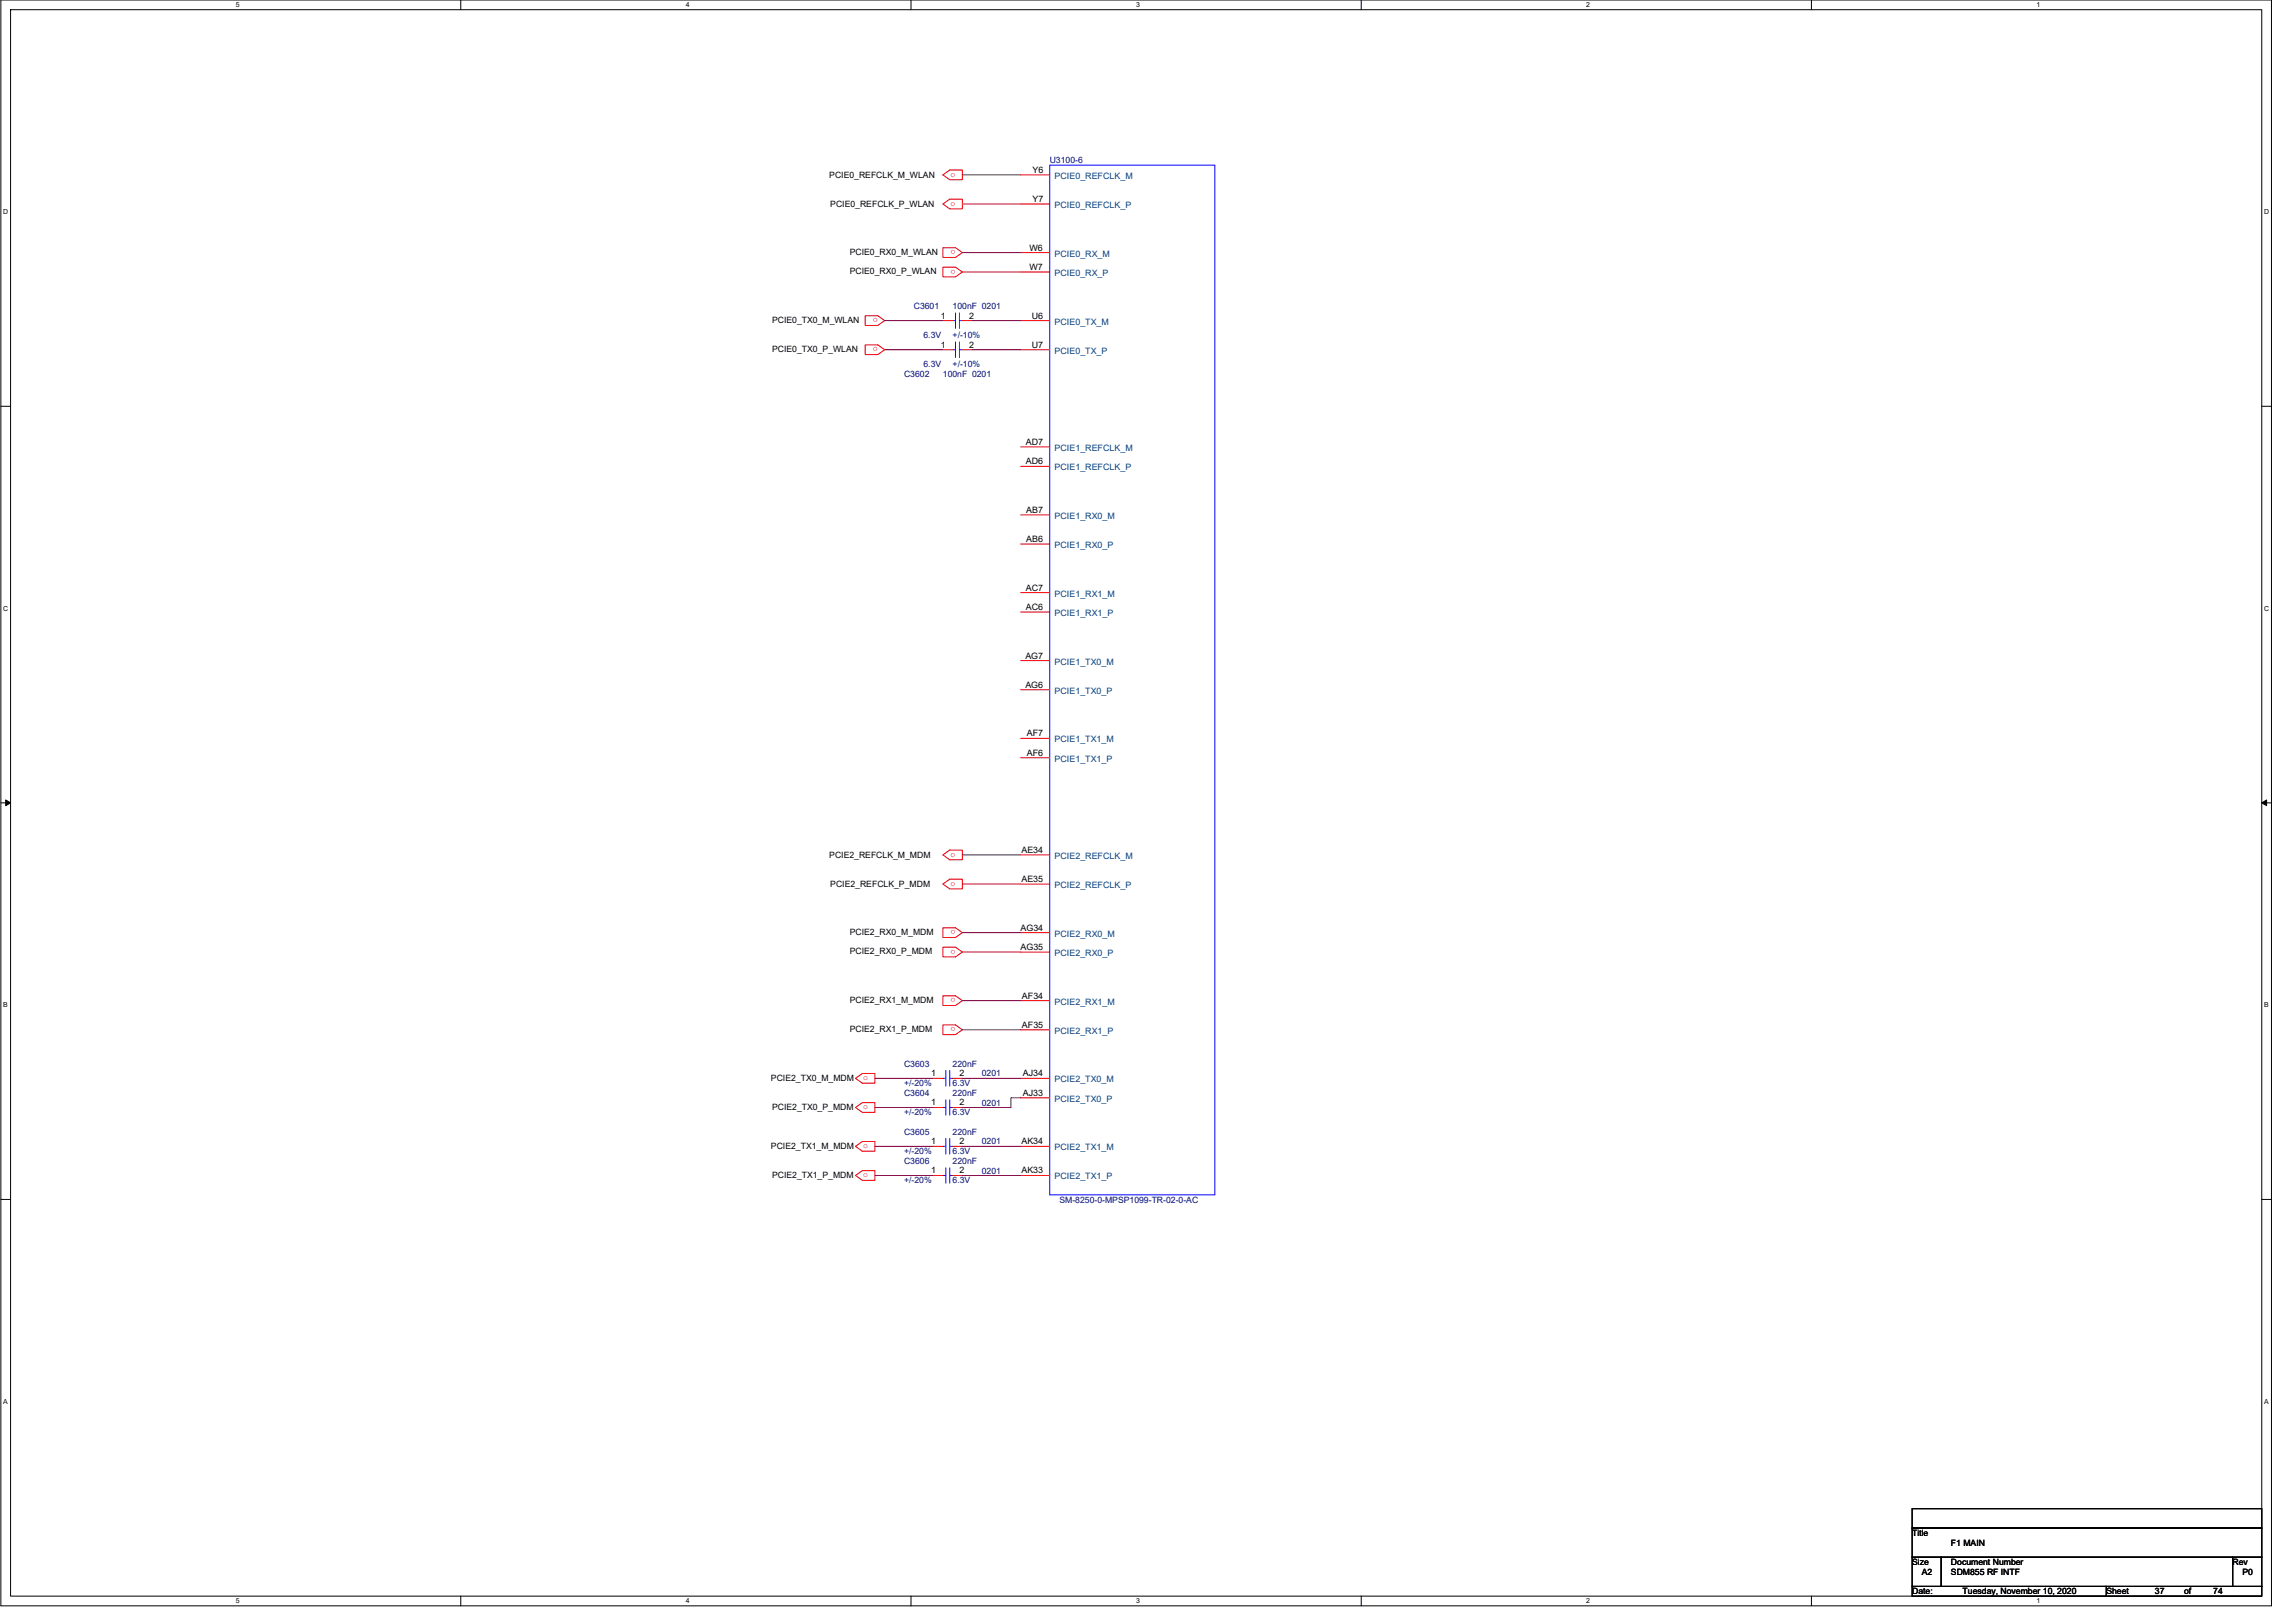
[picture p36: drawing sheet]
<svg xmlns="http://www.w3.org/2000/svg" width="420mm" height="297mm" viewBox="0 0 420 297" stroke-linecap="round" stroke-linejoin="round" font-family="sans-serif">
<defs><g id="words">
<g font-size="1.6" fill="#000080">
<text x="192.2" y="29.9">U3100-6</text>
<text x="167.3" y="56.5">C3601</text>
<text x="174.4" y="56.5">100nF 0201</text>
<text x="169.1" y="61.9">6.3V</text>
<text x="174.4" y="61.9">+/-10%</text>
<text x="165.5" y="69">C3602</text>
<text x="169.1" y="67.2">6.3V</text>
<text x="172.6" y="69">100nF 0201</text>
<text x="174.4" y="67.2">+/-10%</text>
<text x="165.5" y="195.2">C3603</text>
<text x="174.4" y="195.2">220nF</text>
<text x="179.7" y="197">0201</text>
<text x="165.5" y="200.6">C3604</text>
<text x="165.5" y="198.8">+/-20%</text>
<text x="174.4" y="200.6">220nF</text>
<text x="174.4" y="198.8">6.3V</text>
<text x="179.7" y="202.3">0201</text>
<text x="165.5" y="204.1">+/-20%</text>
<text x="165.5" y="207.7">C3605</text>
<text x="174.4" y="207.7">220nF</text>
<text x="174.4" y="204.1">6.3V</text>
<text x="179.7" y="209.4">0201</text>
<text x="165.5" y="211.2">+/-20%</text>
<text x="165.5" y="213">C3606</text>
<text x="174.4" y="213">220nF</text>
<text x="174.4" y="211.2">6.3V</text>
<text x="179.7" y="214.8">0201</text>
<text x="165.5" y="216.6">+/-20%</text>
<text x="174.4" y="216.6">6.3V</text>
<text x="194" y="220.1">SM-8250-0-MPSP1099-TR-02-0-AC</text>
</g>
<g font-size="1.6">
<text x="151.8" y="32.5">PCIE0_REFCLK_M_WLAN</text>
<text x="189" y="31.6">Y6</text>
<text x="152" y="37.9">PCIE0_REFCLK_P_WLAN</text>
<text x="189" y="37">Y7</text>
<text x="155.6" y="46.6">PCIE0_RX0_M_WLAN</text>
<text x="188.5" y="45.8">W6</text>
<text x="155.6" y="50.1">PCIE0_RX0_P_WLAN</text>
<text x="188.5" y="49.4">W7</text>
<text x="141.3" y="59">PCIE0_TX0_M_WLAN</text>
<text x="172.3" y="58.3">1</text>
<text x="177.4" y="58.3">2</text>
<text x="188.9" y="58.3">U6</text>
<text x="141.3" y="64.4">PCIE0_TX0_P_WLAN</text>
<text x="172.3" y="63.6">1</text>
<text x="177.4" y="63.6">2</text>
<text x="188.9" y="63.6">U7</text>
<text x="187.8" y="81.4">AD7</text>
<text x="187.8" y="85">AD6</text>
<text x="187.9" y="93.9">AB7</text>
<text x="187.9" y="99.2">AB6</text>
<text x="187.8" y="108.1">AC7</text>
<text x="187.8" y="111.6">AC6</text>
<text x="187.7" y="120.5">AG7</text>
<text x="187.7" y="125.9">AG6</text>
<text x="188" y="134.7">AF7</text>
<text x="188" y="138.3">AF6</text>
<text x="151.8" y="157">PCIE2_REFCLK_M_MDM</text>
<text x="187" y="156.1">AE34</text>
<text x="187" y="161.4">AE35</text>
<text x="152" y="162.3">PCIE2_REFCLK_P_MDM</text>
<text x="155.6" y="171">PCIE2_RX0_M_MDM</text>
<text x="186.8" y="170.3">AG34</text>
<text x="186.8" y="173.9">AG35</text>
<text x="155.6" y="174.6">PCIE2_RX0_P_MDM</text>
<text x="155.6" y="183.5">PCIE2_RX1_M_MDM</text>
<text x="187.1" y="182.8">AF34</text>
<text x="155.6" y="188.8">PCIE2_RX1_P_MDM</text>
<text x="187.1" y="188.1">AF35</text>
<text x="141.1" y="197.9">PCIE2_TX0_M_MDM</text>
<text x="170.5" y="197">1</text>
<text x="175.7" y="197">2</text>
<text x="187.3" y="197">AJ34</text>
<text x="141.3" y="203.2">PCIE2_TX0_P_MDM</text>
<text x="170.5" y="202.3">1</text>
<text x="175.7" y="202.3">2</text>
<text x="187.3" y="200.5">AJ33</text>
<text x="170.5" y="209.4">1</text>
<text x="175.7" y="209.4">2</text>
<text x="187" y="209.4">AK34</text>
<text x="141.1" y="210.3">PCIE2_TX1_M_MDM</text>
<text x="141.3" y="215.7">PCIE2_TX1_P_MDM</text>
<text x="170.5" y="214.8">1</text>
<text x="175.7" y="214.8">2</text>
<text x="187" y="214.8">AK33</text>
<text x="350.1" y="281.1">Title</text>
<text x="350.1" y="286.4">Size</text>
<text x="357.2" y="286.4">Document Number</text>
<text x="357.2" y="282.9">F1 MAIN</text>
<text x="408.7" y="286.4">Rev</text>
<text x="350.1" y="291.8">Date:</text>
<text x="351.8" y="288.2">A2</text>
<text x="357.2" y="288.2">SDM855 RF INTF</text>
<text x="359.3" y="291.8">Tuesday, November 10, 2020</text>
<text x="385.6" y="291.8">Sheet</text>
<text x="394.5" y="291.8">37</text>
<text x="399.8" y="291.8">of</text>
<text x="405.2" y="291.8">74</text>
<text x="410.5" y="288.2">P0</text>
</g>
<g font-size="1.6" fill="#f00">
<text x="174" y="32.4">o</text>
<text x="174" y="37.7">o</text>
<text x="174.9" y="45.8" transform="rotate(180 174.9 45.8)">o</text>
<text x="174.9" y="49.4" transform="rotate(180 174.9 49.4)">o</text>
<text x="160.7" y="58.3" transform="rotate(180 160.7 58.3)">o</text>
<text x="160.7" y="63.6" transform="rotate(180 160.7 63.6)">o</text>
<text x="174" y="156.8">o</text>
<text x="174" y="162.2">o</text>
<text x="174.9" y="170.3" transform="rotate(180 174.9 170.3)">o</text>
<text x="174.9" y="173.8" transform="rotate(180 174.9 173.8)">o</text>
<text x="174.9" y="182.7" transform="rotate(180 174.9 182.7)">o</text>
<text x="174.9" y="188" transform="rotate(180 174.9 188)">o</text>
<text x="158" y="197.7">o</text>
<text x="158" y="203.1">o</text>
<text x="158" y="210.2">o</text>
<text x="158" y="215.5">o</text>
</g>
<g font-size="1.6" fill="#004080">
<text x="193.1" y="32.7">PCIE0_REFCLK_M</text>
<text x="193.1" y="38.1">PCIE0_REFCLK_P</text>
<text x="193.1" y="46.9">PCIE0_RX_M</text>
<text x="193.1" y="50.5">PCIE0_RX_P</text>
<text x="193.1" y="59.4">PCIE0_TX_M</text>
<text x="193.1" y="64.7">PCIE0_TX_P</text>
<text x="193.1" y="82.5">PCIE1_REFCLK_M</text>
<text x="193.1" y="86.1">PCIE1_REFCLK_P</text>
<text x="193.1" y="95">PCIE1_RX0_M</text>
<text x="193.1" y="100.3">PCIE1_RX0_P</text>
<text x="193.1" y="109.2">PCIE1_RX1_M</text>
<text x="193.1" y="112.7">PCIE1_RX1_P</text>
<text x="193.1" y="121.6">PCIE1_TX0_M</text>
<text x="193.1" y="127">PCIE1_TX0_P</text>
<text x="193.1" y="135.8">PCIE1_TX1_M</text>
<text x="193.1" y="139.4">PCIE1_TX1_P</text>
<text x="193.1" y="157.2">PCIE2_REFCLK_M</text>
<text x="193.1" y="162.5">PCIE2_REFCLK_P</text>
<text x="193.1" y="171.4">PCIE2_RX0_M</text>
<text x="193.1" y="175">PCIE2_RX0_P</text>
<text x="193.1" y="183.9">PCIE2_RX1_M</text>
<text x="193.1" y="189.2">PCIE2_RX1_P</text>
<text x="193.1" y="198.1">PCIE2_TX0_M</text>
<text x="193.1" y="201.6">PCIE2_TX0_P</text>
<text x="193.1" y="210.5">PCIE2_TX1_M</text>
<text x="193.1" y="215.9">PCIE2_TX1_P</text>
</g>
<g font-size="1.3">
<text x="43.1" y="1.3">5</text>
<text x="125.6" y="1.3">4</text>
<text x="208" y="1.3">3</text>
<text x="290.4" y="1.3">2</text>
<text x="372.8" y="1.3">1</text>
<text x=".6" y="39.2">D</text>
<text x="414.5" y="39.2">D</text>
<text x=".6" y="111.8">C</text>
<text x="414.5" y="111.8">C</text>
<text x=".6" y="184.4">B</text>
<text x="414.5" y="184.4">B</text>
<text x=".6" y="256.9">A</text>
<text x="414.5" y="256.9">A</text>
<text x="43.1" y="293.5">5</text>
<text x="125.6" y="293.5">4</text>
<text x="208" y="293.5">3</text>
<text x="290.4" y="293.5">2</text>
<text x="372.8" y="293.5">1</text>
</g>
</g></defs>
<path d="M.2 0h415.7v293.9h-415.7zM1.9 1.8h412.2v290.3h-412.2z" fill="none" stroke="#000" stroke-width=".18"/>
<g fill="#fff">
<path d="M43.1 .2h.7v1.4h-.7z"/>
<path d="M43.1 292.3h.7v1.4h-.7z"/>
</g>
<path d="M84.4 0v1.8M84.4 292.1v1.8" fill="none" stroke="#000" stroke-width=".18"/>
<g fill="#fff">
<path d="M125.6 .2h.7v1.4h-.7z"/>
<path d="M125.6 292.3h.7v1.4h-.7z"/>
</g>
<path d="M166.8 0v1.8M166.8 292.1v1.8" fill="none" stroke="#000" stroke-width=".18"/>
<g fill="#fff">
<path d="M208 .2h.7v1.4h-.7z"/>
<path d="M208 292.3h.7v1.4h-.7z"/>
</g>
<path d="M249.2 0v1.8M249.2 292.1v1.8" fill="none" stroke="#000" stroke-width=".18"/>
<g fill="#fff">
<path d="M290.4 .2h.7v1.4h-.7z"/>
<path d="M290.4 292.3h.7v1.4h-.7z"/>
</g>
<path d="M331.6 0v1.8M331.6 292.1v1.8" fill="none" stroke="#000" stroke-width=".18"/>
<g fill="#fff">
<path d="M372.8 .2h.7v1.4h-.7z"/>
<path d="M372.8 292.3h.7v1.4h-.7z"/>
<path d="M.6 38.1h.9v1.4h-.9z"/>
<path d="M414.5 38.1h.9v1.4h-.9z"/>
<path d="M.6 110.6h.9v1.5h-.9z"/>
<path d="M414.5 110.6h.9v1.5h-.9z"/>
</g>
<path d="M.2 74.4h1.7M414.1 74.4h1.8" fill="none" stroke="#000" stroke-width=".18"/>
<g fill="#fff">
<path d="M.6 183.2h.8v1.4h-.8z"/>
<path d="M414.5 183.2h.9v1.4h-.9z"/>
</g>
<path d="M.2 146.9h1.7M414.1 146.9h1.8" fill="none" stroke="#000" stroke-width=".18"/>
<path d="M1 146.4l.9 .5-.9 .5zM414.1 146.9l.9-.5v1z" fill="#000" stroke="#000" stroke-width=".18"/>
<g fill="#fff">
<path d="M.6 255.8h.8v1.4h-.8z"/>
<path d="M414.5 255.8h.9v1.4h-.9z"/>
</g>
<path d="M.2 219.5h1.7M414.1 219.5h1.8M350.1 276.1h64v3.6h-64zM350.1 279.7h64v5.3h-64zM350.1 285h5.3v5.3h-5.3zM350.1 290.3h35.5v1.8h-35.5zM355.4 285h53.3v5.3h-53.3zM385.6 290.3h28.5v1.8h-28.5zM408.7 285h5.4v5.3h-5.4z" fill="none" stroke="#000" stroke-width=".18"/>
<g fill="none" stroke="#f00" stroke-width=".18">
<path d="M172.6 32l1.3-.9h2.3v1.8h-2.3zM172.6 37.3l1.3-.9h2.3v1.8h-2.3zM186.8 32h5.4M186.8 37.3h5.4M158.4 57.8h2.3l1.3 .9-1.3 .9h-2.3zM172.6 45.3h2.3l1.3 .9-1.3 .9h-2.3zM172.6 48.9h2.3l1.3 .9-1.3 .9h-2.3zM172.6 58.7h1.8M176.2 58.7h1.8M186.8 46.2h5.4M186.8 49.8h5.4M186.8 58.7h5.4"/>
<path d="M158.4 63.1h2.3l1.3 .9-1.3 .9h-2.3zM172.6 64h1.8M176.2 64h1.8M186.8 64h5.4M186.8 81.8h5.4M186.8 85.3h5.4M186.8 94.2h5.4M186.8 99.6h5.4M186.8 108.5h5.4M186.8 112h5.4M186.8 120.9h5.4M186.8 126.2h5.4"/>
<path d="M186.8 135.1h5.4M186.8 138.7h5.4M172.6 156.5l1.3-.9h2.3v1.8h-2.3zM186.8 156.5h5.4M172.6 169.8h2.3l1.3 .9-1.3 .9h-2.3zM172.6 173.4h2.3l1.3 .8-1.3 .9h-2.3zM172.6 161.8l1.3-.9h2.3v1.8h-2.3zM186.8 161.8h5.4M186.8 170.7h5.4M186.8 174.2h5.4M156.6 197.4l1.3-.9h2.3v1.7h-2.3zM170.8 197.4h1.8"/>
<path d="M172.6 182.2h2.3l1.3 .9-1.3 .9h-2.3zM172.6 187.6h2.3l1.3 .9-1.3 .9h-2.3zM174.4 197.4h1.8M186.8 183.1h5.4M186.8 188.5h5.4M186.8 197.4h5.4M156.6 202.7l1.3-.9h2.3v1.8h-2.3zM156.6 209.8l1.3-.9h2.3v1.8h-2.3zM156.6 215.1l1.3-.9h2.3v1.8h-2.3zM170.8 202.7h1.8M170.8 209.8h1.8M170.8 215.1h1.8"/>
<path d="M174.4 202.7h1.8M174.4 209.8h1.8M174.4 215.1h1.8M186.8 200.9h5.4M186.8 209.8h5.4M186.8 215.1h5.4"/>
</g>
<g fill="none" stroke="#00f" stroke-width=".18">
<path d="M192.2 30.2h30.2v188.5h-30.2zM174.4 58.7h.5M174.9 57.3v2.8M175.7 57.3v2.8M175.7 58.7h.5M174.4 64h.5M174.9 62.6v2.8M175.7 62.6v2.8M175.7 64h.5M172.6 197.4h.6M173.2 195.9v2.9M173.9 195.9v2.9"/>
<path d="M173.9 197.4h.5M172.6 202.7h.6M172.6 209.8h.6M172.6 215.1h.6M173.2 201.3v2.8M173.2 208.4v2.8M173.2 213.7v2.9M173.9 201.3v2.8M173.9 202.7h.5M173.9 208.4v2.8M173.9 209.8h.5M173.9 213.7v2.9"/>
<path d="M173.9 215.1h.5"/>
</g>
<g fill="none" stroke="#800040" stroke-width=".18">
<path d="M176.2 32h10.6M176.2 37.3h10.6M162 58.7h10.6M176.2 46.2h10.6M176.2 49.8h10.6M178 58.7h8.8M162 64h10.6M178 64h8.8M176.2 156.5h10.6M176.2 161.8h10.6M176.2 170.7h10.6M176.2 174.2h10.6"/>
<path d="M160.2 197.4h10.6M176.2 188.5h10.6M176.2 183.1h10.6M176.2 197.4h10.6M160.2 202.7h10.6M160.2 209.8h10.6M160.2 215.1h10.6M176.2 209.8h10.6M176.2 215.1h10.6M186.8 200.9h-1.7v1.8h-8.9"/>
</g>
<use href="#words"/>
</svg>
